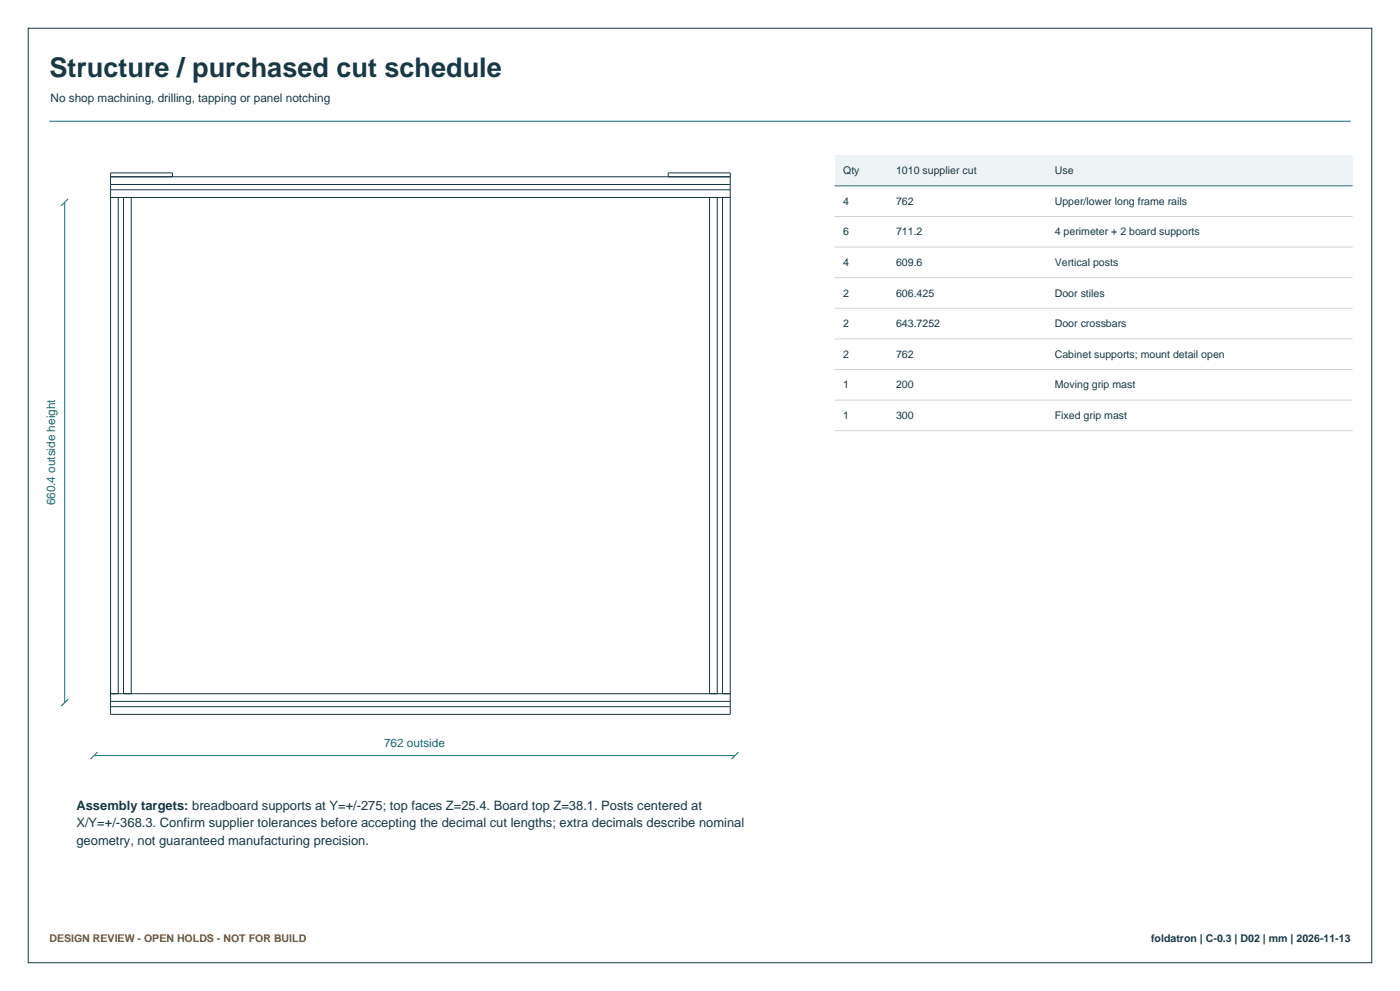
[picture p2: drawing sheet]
<svg xmlns="http://www.w3.org/2000/svg" width="420mm" height="297mm" viewBox="0 0 420 297" stroke-linecap="round" stroke-linejoin="round" font-family="sans-serif">
<defs><g id="words">
<text font-size="8.1" fill="#183846" x="14.8" y="22.9">Structure / purchased cut schedule</text>
<g font-size="3.9" fill="#183846">
<text x="22.9" y="242.7">Assembly targets: breadboard supports at Y=+/-275; top faces Z=25.4. Board top Z=38.1. Posts centered at</text>
<text x="22.9" y="248">X/Y=+/-368.3. Confirm supplier tolerances before accepting the decimal cut lengths; extra decimals describe nominal</text>
<text x="22.9" y="253.3">geometry, not guaranteed manufacturing precision.</text>
</g>
<text font-size="3.5" fill="#183846" x="15.2" y="30.7">No shop machining, drilling, tapping or panel notching</text>
<g font-size="3.5" fill="#146b73">
<text x="16.6" y="151.5" transform="rotate(-90 16.6 151.5)">660.4 outside height</text>
<text x="115.2" y="224">762 outside</text>
</g>
<g font-size="3.2" fill="#183846">
<text x="252.9" y="52.2">Qty</text>
<text x="268.8" y="52.2">1010 supplier cut</text>
<text x="316.4" y="52.2">Use</text>
<text x="252.9" y="61.3">4</text>
<text x="268.8" y="61.3">762</text>
<text x="316.4" y="61.3">Upper/lower long frame rails</text>
<text x="252.9" y="70.5">6</text>
<text x="268.8" y="70.5">711.2</text>
<text x="316.4" y="70.5">4 perimeter + 2 board supports</text>
<text x="252.9" y="79.7">4</text>
<text x="268.8" y="79.7">609.6</text>
<text x="316.4" y="79.7">Vertical posts</text>
<text x="252.9" y="88.9">2</text>
<text x="268.8" y="88.9">606.425</text>
<text x="316.4" y="88.9">Door stiles</text>
<text x="252.9" y="98">2</text>
<text x="268.8" y="98">643.7252</text>
<text x="316.4" y="98">Door crossbars</text>
<text x="252.9" y="107.2">2</text>
<text x="268.8" y="107.2">762</text>
<text x="316.4" y="107.2">Cabinet supports; mount detail open</text>
<text x="252.9" y="116.4">1</text>
<text x="268.8" y="116.4">200</text>
<text x="316.4" y="116.4">Moving grip mast</text>
<text x="252.9" y="125.6">1</text>
<text x="268.8" y="125.6">300</text>
<text x="316.4" y="125.6">Fixed grip mast</text>
<text x="345.3" y="282.2">foldatron | C-0.3 | D02 | mm | 2026-11-13</text>
</g>
<text font-size="3.2" fill="#98500c" x="14.8" y="282.2">DESIGN REVIEW - OPEN HOLDS - NOT FOR BUILD</text>
</g></defs>
<path d="M8.5 8.5h403v280h-403z" fill="none" stroke="#183846" stroke-width=".3"/>
<path d="M14.8 36.3h390.4M20.5 59.6l-2.2 2.1M19.4 60.6v150M20.5 209.5l-2.2 2.1M28.2 226.4h192.3M29.3 225.4l-2.1 2.1M221.5 225.4l-2.1 2.1" fill="none" stroke="#146b73" stroke-width=".3"/>
<g fill="none" stroke="#193442" stroke-width=".3">
<path d="M33.2 53h185.9M33.2 55.3h185.9M33.2 59.2h185.9M33.2 56.9h185.9M35.5 59.2v148.7M37.1 59.2v148.7M39.4 59.2v148.7M51.8 53v-1.2h-18.6v162.3h185.9v-162.3h-18.6v1.2M212.9 59.2v148.7M215.2 59.2v148.7M216.8 59.2v148.7M33.2 207.9h185.9"/>
<path d="M33.2 210.2h185.9M33.2 211.8h185.9"/>
</g>
<path d="M250.5 46.5h155.2v9.2h-155.2z" fill-rule="evenodd" fill="#eef4f5"/>
<path d="M250.5 55.7h155.2" fill="none" stroke="#146b73" stroke-width=".3"/>
<path d="M250.5 64.9h155.2M250.5 74h155.2M250.5 83.2h155.2M250.5 92.4h155.2M250.5 101.6h155.2M250.5 110.7h155.2M250.5 119.9h155.2M250.5 129.1h155.2" fill="none" stroke="#d3d3d3" stroke-width=".3"/>
<use href="#words"/>
</svg>
